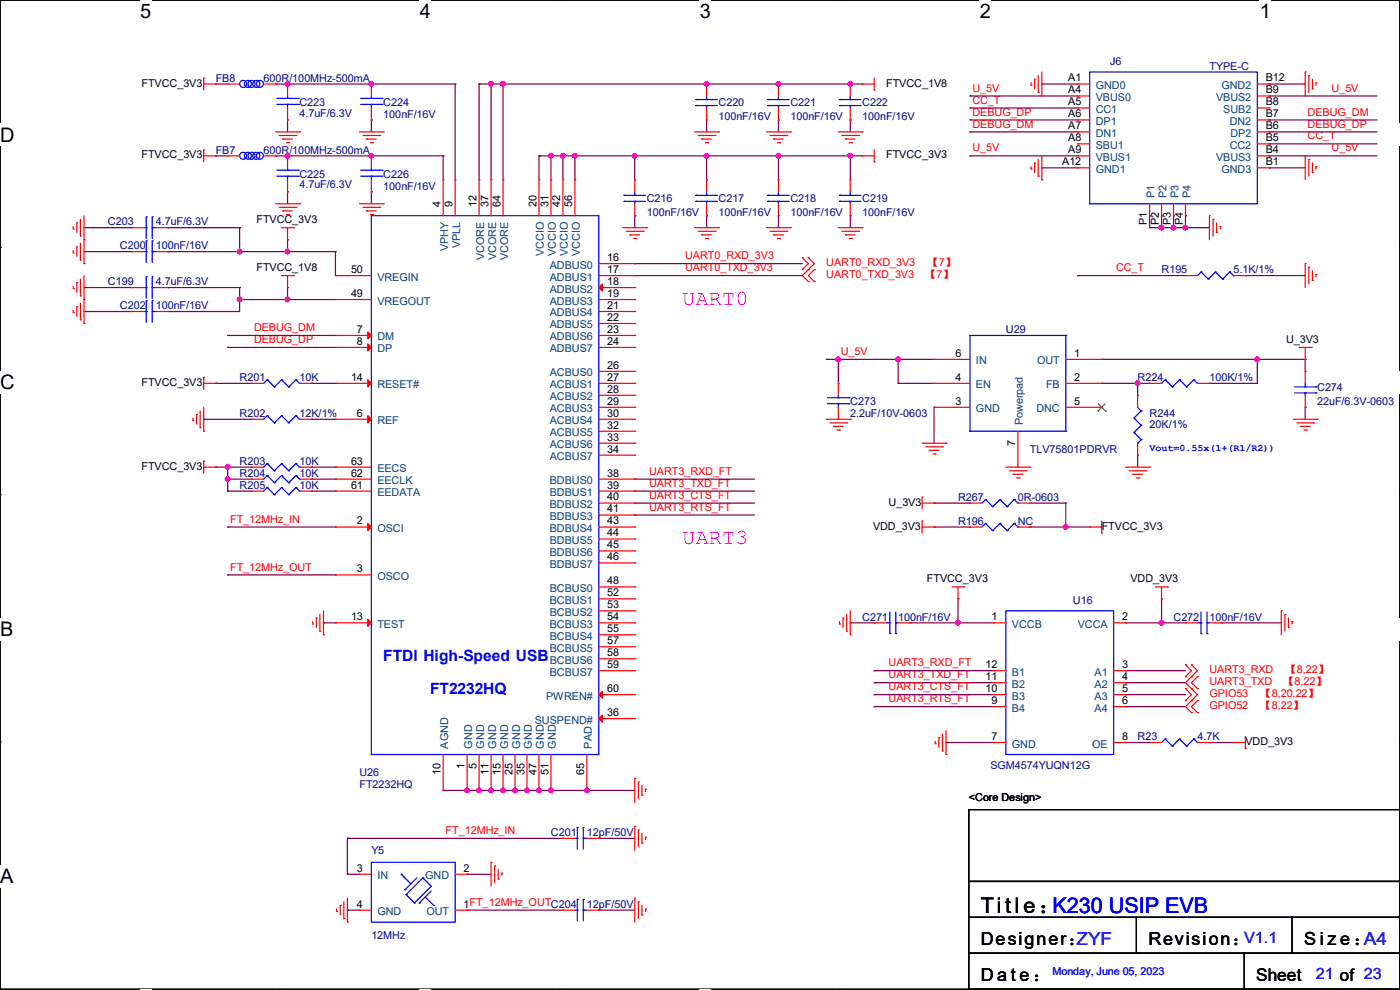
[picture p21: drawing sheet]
<svg xmlns="http://www.w3.org/2000/svg" width="297mm" height="210mm" viewBox="0 0 297 210" stroke-linecap="round" stroke-linejoin="round" font-family="sans-serif">
<defs><g id="words">
<g font-size="4.6" fill="#f0f">
<text x="144.8" y="64.6">UART0</text>
<text x="144.8" y="115.4">UART3</text>
</g>
<text font-size="4.6" x="208.1" y="193.6">Titl e ：K230 USIP EVB</text>
<g font-size="4.2">
<text x="29.7" y="3.9">5</text>
<text x="89.1" y="3.9">4</text>
<text x="148.5" y="3.9">3</text>
<text x="207.9" y="3.9">2</text>
<text x="267.3" y="3.9">1</text>
<text x="0" y="30.1">D</text>
<text x="0" y="82.5">C</text>
<text x="0" y="135">B</text>
<text x="0" y="187.4">A</text>
<text x="297" y="187.4">A</text>
</g>
<g font-size="3.8">
<text x="208.1" y="200.5">Designer：</text>
<text x="243.6" y="200.5">Revision：</text>
<text x="276.6" y="200.5">S i z e ：A4</text>
<text x="208.1" y="208.2">D a t e ：</text>
</g>
<text font-size="3.8" fill="#8000ff" x="228.4" y="200.5">ZYF</text>
<text font-size="3.7" x="266.5" y="208.1">Sheet</text>
<g font-size="3.3" fill="#00f">
<text x="81.3" y="140.3">FTDI High-Speed USB</text>
<text x="91.2" y="147.2">FT2232HQ</text>
</g>
<g font-size="3.3" fill="#8000ff">
<text x="263.9" y="200.1">V1.1</text>
<text x="279.2" y="207.7">21 of 23</text>
</g>
<g font-size="2.3" fill="#000080">
<text x="45.8" y="17.4">FB8</text>
<text x="55.9" y="17.4">600R/100MHz-500mA</text>
<text x="235.5" y="13.8">J6</text>
<text x="256.6" y="14.8">TYPE-C</text>
<text x="63.5" y="22.4">C223</text>
<text x="81.3" y="22.4">C224</text>
<text x="152.4" y="22.4">C220</text>
<text x="167.7" y="22.4">C221</text>
<text x="182.9" y="22.4">C222</text>
<text x="63.5" y="24.7">4.7uF/6.3V</text>
<text x="81.3" y="25">100nF/16V</text>
<text x="152.4" y="25.5">100nF/16V</text>
<text x="167.7" y="25.5">100nF/16V</text>
<text x="182.9" y="25.5">100nF/16V</text>
<text x="45.8" y="32.6">FB7</text>
<text x="55.9" y="32.6">600R/100MHz-500mA</text>
<text x="63.5" y="37.7">C225</text>
<text x="63.5" y="40">4.7uF/6.3V</text>
<text x="81.3" y="37.7">C226</text>
<text x="81.3" y="40.2">100nF/16V</text>
<text x="22.9" y="47.8">C203</text>
<text x="33.1" y="47.8">4.7uF/6.3V</text>
<text x="137.2" y="42.8">C216</text>
<text x="137.2" y="45.8">100nF/16V</text>
<text x="152.4" y="42.8">C217</text>
<text x="152.4" y="45.8">100nF/16V</text>
<text x="167.7" y="42.8">C218</text>
<text x="167.7" y="45.8">100nF/16V</text>
<text x="182.9" y="42.8">C219</text>
<text x="182.9" y="45.8">100nF/16V</text>
<text x="25.4" y="52.9">C200</text>
<text x="33.1" y="52.9">100nF/16V</text>
<text x="246.4" y="58">R195</text>
<text x="261.7" y="58">5.1K/1%</text>
<text x="22.9" y="60.5">C199</text>
<text x="25.4" y="65.6">C202</text>
<text x="33.1" y="60.5">4.7uF/6.3V</text>
<text x="33.1" y="65.6">100nF/16V</text>
<text x="213.4" y="70.7">U29</text>
<text x="50.8" y="80.9">R201</text>
<text x="63.5" y="80.9">10K</text>
<text x="241.3" y="80.9">R224</text>
<text x="256.6" y="80.9">100K/1%</text>
<text x="279.4" y="82.9">C274</text>
<text x="50.8" y="88.5">R202</text>
<text x="63.5" y="88.5">12K/1%</text>
<text x="180.4" y="85.9">C273</text>
<text x="180.4" y="88.5">2.2uF/10V-0603</text>
<text x="243.9" y="88.5">R244</text>
<text x="279.4" y="85.9">22uF/6.3V-0603</text>
<text x="243.9" y="90.8">20K/1%</text>
<text x="50.8" y="101.2">R204</text>
<text x="50.8" y="98.6">R203</text>
<text x="63.5" y="101.2">10K</text>
<text x="63.5" y="98.6">10K</text>
<text x="218.5" y="96.1">TLV75801PDRVR</text>
<text x="50.8" y="103.7">R205</text>
<text x="63.5" y="103.7">10K</text>
<text x="203.2" y="106.3">R267</text>
<text x="216" y="106.3">0R-0603</text>
<text x="203.2" y="111.3">R196</text>
<text x="216" y="111.3">NC</text>
<text x="182.9" y="131.7">C271</text>
<text x="190.5" y="131.7">100nF/16V</text>
<text x="227.6" y="128.1">U16</text>
<text x="249" y="131.7">C272</text>
<text x="256.6" y="131.7">100nF/16V</text>
<text x="241.3" y="157.1">R23</text>
<text x="254.1" y="157.1">4.7K</text>
<text x="76.2" y="167.2">FT2232HQ</text>
<text x="76.2" y="164.7">U26</text>
<text x="210.1" y="163.2">SGM4574YUQN12G</text>
<text x="116.9" y="177.4">C201</text>
<text x="124.5" y="177.4">12pF/50V</text>
<text x="78.8" y="181.2">Y5</text>
<text x="124.5" y="192.6">12pF/50V</text>
<text x="78.8" y="199.2">12MHz</text>
</g>
<g font-size="2.3">
<text x="226.6" y="17.3">A1</text>
<text x="268.5" y="17.3">B12</text>
<text x="30" y="18.4">FTVCC_3V3</text>
<text x="188" y="18.4">FTVCC_1V8</text>
<text x="226.6" y="19.8">A4</text>
<text x="226.6" y="22.4">A5</text>
<text x="268.5" y="19.8">B9</text>
<text x="268.5" y="22.4">B8</text>
<text x="226.6" y="24.9">A6</text>
<text x="226.6" y="27.4">A7</text>
<text x="226.6" y="30">A8</text>
<text x="268.5" y="24.9">B7</text>
<text x="268.5" y="27.4">B6</text>
<text x="268.5" y="30">B5</text>
<text x="30" y="33.6">FTVCC_3V3</text>
<text x="188" y="33.6">FTVCC_3V3</text>
<text x="225.3" y="35.1">A12</text>
<text x="226.6" y="32.5">A9</text>
<text x="268.5" y="32.5">B4</text>
<text x="268.5" y="35.1">B1</text>
<text x="54.4" y="47.3">FTVCC_3V3</text>
<text x="93.5" y="44" transform="rotate(-90 93.5 44)">4</text>
<text x="96" y="44" transform="rotate(-90 96 44)">9</text>
<text x="101.1" y="44" transform="rotate(-90 101.1 44)">12</text>
<text x="103.6" y="44" transform="rotate(-90 103.6 44)">37</text>
<text x="106.2" y="44" transform="rotate(-90 106.2 44)">64</text>
<text x="113.8" y="44" transform="rotate(-90 113.8 44)">20</text>
<text x="116.3" y="44" transform="rotate(-90 116.3 44)">31</text>
<text x="118.9" y="44" transform="rotate(-90 118.9 44)">42</text>
<text x="121.4" y="44" transform="rotate(-90 121.4 44)">56</text>
<text x="243.3" y="47.8" transform="rotate(-90 243.3 47.8)">P1</text>
<text x="245.9" y="47.8" transform="rotate(-90 245.9 47.8)">P2</text>
<text x="248.4" y="47.8" transform="rotate(-90 248.4 47.8)">P3</text>
<text x="251" y="47.8" transform="rotate(-90 251 47.8)">P4</text>
<text x="54.4" y="57.5">FTVCC_1V8</text>
<text x="74.5" y="57.9">50</text>
<text x="128.8" y="55.4">16</text>
<text x="128.8" y="57.9">17</text>
<text x="74.5" y="63">49</text>
<text x="128.8" y="60.5">18</text>
<text x="128.8" y="63">19</text>
<text x="128.8" y="65.5">21</text>
<text x="75.7" y="70.6">7</text>
<text x="128.8" y="68.1">22</text>
<text x="128.8" y="70.6">23</text>
<text x="75.7" y="73.2">8</text>
<text x="128.8" y="73.2">24</text>
<text x="202.7" y="75.7">6</text>
<text x="227.9" y="75.7">1</text>
<text x="272.8" y="72.7">U_3V3</text>
<text x="30" y="81.9">FTVCC_3V3</text>
<text x="74.5" y="80.8">14</text>
<text x="128.8" y="78.2">26</text>
<text x="128.8" y="80.8">27</text>
<text x="128.8" y="83.3">28</text>
<text x="202.7" y="80.8">4</text>
<text x="227.9" y="80.8">2</text>
<text x="75.7" y="88.4">6</text>
<text x="128.8" y="85.9">29</text>
<text x="128.8" y="88.4">30</text>
<text x="202.7" y="85.9">3</text>
<text x="227.9" y="85.9">5</text>
<text x="128.8" y="90.9">32</text>
<text x="128.8" y="93.5">33</text>
<text x="215.4" y="94.5" transform="rotate(-90 215.4 94.5)">7</text>
<text x="30" y="99.7">FTVCC_3V3</text>
<text x="74.5" y="98.6">63</text>
<text x="74.5" y="101.1">62</text>
<text x="128.8" y="96">34</text>
<text x="128.8" y="101.1">38</text>
<text x="74.5" y="103.6">61</text>
<text x="128.8" y="103.6">39</text>
<text x="128.8" y="106.2">40</text>
<text x="188.5" y="107.3">U_3V3</text>
<text x="75.7" y="111.3">2</text>
<text x="128.8" y="108.7">41</text>
<text x="128.8" y="111.3">43</text>
<text x="128.8" y="113.8">44</text>
<text x="185.2" y="112.4">VDD_3V3</text>
<text x="233.7" y="112.4">FTVCC_3V3</text>
<text x="128.8" y="116.3">45</text>
<text x="128.8" y="118.9">46</text>
<text x="75.7" y="121.4">3</text>
<text x="128.8" y="124">48</text>
<text x="196.6" y="123.5">FTVCC_3V3</text>
<text x="239.8" y="123.5">VDD_3V3</text>
<text x="74.5" y="131.6">13</text>
<text x="128.8" y="126.5">52</text>
<text x="128.8" y="129">53</text>
<text x="128.8" y="131.6">54</text>
<text x="210.4" y="131.6">1</text>
<text x="238" y="131.6">2</text>
<text x="128.8" y="134.1">55</text>
<text x="128.8" y="136.7">57</text>
<text x="128.8" y="139.2">58</text>
<text x="128.8" y="141.7">59</text>
<text x="209.1" y="141.7">12</text>
<text x="238" y="141.7">3</text>
<text x="128.8" y="146.8">60</text>
<text x="209.1" y="146.8">10</text>
<text x="209.1" y="144.3">11</text>
<text x="210.4" y="149.4">9</text>
<text x="238" y="144.3">4</text>
<text x="238" y="146.8">5</text>
<text x="238" y="149.4">6</text>
<text x="128.8" y="151.9">36</text>
<text x="210.4" y="157">7</text>
<text x="238" y="157">8</text>
<text x="264.2" y="158.1">VDD_3V3</text>
<text x="93.5" y="164.4" transform="rotate(-90 93.5 164.4)">10</text>
<text x="98.6" y="163.1" transform="rotate(-90 98.6 163.1)">1</text>
<text x="101.1" y="163.1" transform="rotate(-90 101.1 163.1)">5</text>
<text x="103.6" y="164.4" transform="rotate(-90 103.6 164.4)">11</text>
<text x="106.2" y="164.4" transform="rotate(-90 106.2 164.4)">15</text>
<text x="108.7" y="164.4" transform="rotate(-90 108.7 164.4)">25</text>
<text x="111.3" y="164.4" transform="rotate(-90 111.3 164.4)">35</text>
<text x="113.8" y="164.4" transform="rotate(-90 113.8 164.4)">47</text>
<text x="116.3" y="164.4" transform="rotate(-90 116.3 164.4)">51</text>
<text x="124" y="164.4" transform="rotate(-90 124 164.4)">65</text>
<text x="205.5" y="170">&lt;Core Design&gt;</text>
<text x="75.7" y="184.9">3</text>
<text x="98.3" y="184.9">2</text>
<text x="75.7" y="192.5">4</text>
<text x="98.3" y="192.5">1FT_12MHz_OUTC204</text>
</g>
<g font-size="2.3" fill="#f00">
<text x="206.3" y="22">CC_T</text>
<text x="206.3" y="19.4">U_5V</text>
<text x="282.5" y="19.4">U_5V</text>
<text x="206.3" y="24.5">DEBUG_DP</text>
<text x="206.3" y="27.1">DEBUG_DM</text>
<text x="277.4" y="27.1">DEBUG_DP</text>
<text x="277.4" y="24.5">DEBUG_DM</text>
<text x="277.4" y="29.6">CC_T</text>
<text x="206.3" y="32.1">U_5V</text>
<text x="282.5" y="32.1">U_5V</text>
<text x="145.3" y="57.5">UART0_TXD_3V3</text>
<text x="145.3" y="55">UART0_RXD_3V3</text>
<text x="175.3" y="59">UART0_TXD_3V3</text>
<text x="175.3" y="56.5">UART0_RXD_3V3</text>
<text x="196.4" y="59">【7】</text>
<text x="196.9" y="56.5">【7】</text>
<text x="236.8" y="57.5">CC_T</text>
<text x="53.9" y="70.2">DEBUG_DM</text>
<text x="53.9" y="72.8">DEBUG_DP</text>
<text x="178.4" y="75.3">U_5V</text>
<text x="137.7" y="100.7">UART3_RXD_FT</text>
<text x="137.7" y="103.3">UART3_TXD_FT</text>
<text x="137.7" y="105.8">UART3_CTS_FT</text>
<text x="48.8" y="110.9">FT_12MHz_IN</text>
<text x="137.7" y="108.3">UART3_RTS_FT</text>
<text x="48.8" y="121">FT_12MHz_OUT</text>
<text x="188.5" y="143.9">UART3_TXD_FT</text>
<text x="188.5" y="141.4">UART3_RXD_FT</text>
<text x="256.6" y="142.8">UART3_RXD</text>
<text x="272.8" y="142.8">【8,22】</text>
<text x="188.5" y="149">UART3_RTS_FT</text>
<text x="188.5" y="146.4">UART3_CTS_FT</text>
<text x="256.6" y="145.4">UART3_TXD</text>
<text x="256.6" y="147.9">GPIO53</text>
<text x="267.5" y="147.9">【8,20,22】</text>
<text x="272.3" y="145.4">【8,22】</text>
<text x="256.6" y="150.5">GPIO52</text>
<text x="267.5" y="150.5">【8,22】</text>
<text x="94.5" y="176.9">FT_12MHz_IN</text>
</g>
<g font-size="2.3" fill="#004080">
<text x="232.5" y="18.9">GND0</text>
<text x="232.5" y="21.4">VBUS0</text>
<text x="232.5" y="24">CC1</text>
<text x="258" y="21.4">VBUS2</text>
<text x="259.1" y="18.9">GND2</text>
<text x="259.5" y="24">SUB2</text>
<text x="232.5" y="26.5">DP1</text>
<text x="232.5" y="29">DN1</text>
<text x="260.9" y="26.5">DN2</text>
<text x="261" y="29">DP2</text>
<text x="232.5" y="31.6">SBU1</text>
<text x="232.5" y="34.1">VBUS1</text>
<text x="258" y="34.1">VBUS3</text>
<text x="260.9" y="31.6">CC2</text>
<text x="232.5" y="36.7">GND1</text>
<text x="244.9" y="42" transform="rotate(-90 244.9 42)">P1</text>
<text x="247.5" y="42" transform="rotate(-90 247.5 42)">P2</text>
<text x="250" y="42" transform="rotate(-90 250 42)">P3</text>
<text x="252.6" y="42" transform="rotate(-90 252.6 42)">P4</text>
<text x="259.1" y="36.7">GND3</text>
<text x="95.1" y="53.3" transform="rotate(-90 95.1 53.3)">VPHY</text>
<text x="97.6" y="52.6" transform="rotate(-90 97.6 52.6)">VPLL</text>
<text x="80.1" y="59.5">VREGIN</text>
<text x="102.7" y="55.2" transform="rotate(-90 102.7 55.2)">VCORE</text>
<text x="105.2" y="55.2" transform="rotate(-90 105.2 55.2)">VCORE</text>
<text x="107.8" y="55.2" transform="rotate(-90 107.8 55.2)">VCORE</text>
<text x="115.4" y="54.3" transform="rotate(-90 115.4 54.3)">VCCIO</text>
<text x="116.6" y="57">ADBUS0</text>
<text x="116.6" y="59.5">ADBUS1</text>
<text x="117.9" y="54.3" transform="rotate(-90 117.9 54.3)">VCCIO</text>
<text x="120.5" y="54.3" transform="rotate(-90 120.5 54.3)">VCCIO</text>
<text x="123" y="54.3" transform="rotate(-90 123 54.3)">VCCIO</text>
<text x="80.1" y="64.6">VREGOUT</text>
<text x="116.6" y="62.1">ADBUS2</text>
<text x="116.6" y="64.6">ADBUS3</text>
<text x="116.6" y="67.1">ADBUS4</text>
<text x="116.6" y="69.7">ADBUS5</text>
<text x="80.1" y="72.2">DM</text>
<text x="80.1" y="74.8">DP</text>
<text x="116.6" y="72.2">ADBUS6</text>
<text x="116.6" y="74.8">ADBUS7</text>
<text x="207.1" y="77.3">IN</text>
<text x="220" y="77.3">OUT</text>
<text x="80.1" y="82.4">RESET#</text>
<text x="116.6" y="79.8">ACBUS0</text>
<text x="116.6" y="82.4">ACBUS1</text>
<text x="207.1" y="82.4">EN</text>
<text x="221.9" y="82.4">FB</text>
<text x="116.6" y="84.9">ACBUS2</text>
<text x="116.6" y="87.5">ACBUS3</text>
<text x="207.1" y="87.5">GND</text>
<text x="219.9" y="87.5">DNC</text>
<text x="80.1" y="90">REF</text>
<text x="116.6" y="90">ACBUS4</text>
<text x="116.6" y="92.5">ACBUS5</text>
<text x="116.6" y="95.1">ACBUS6</text>
<text x="217" y="90.2" transform="rotate(-90 217 90.2)">Powerpad</text>
<text x="80.1" y="100.2">EECS</text>
<text x="116.6" y="97.6">ACBUS7</text>
<text x="80.1" y="102.7">EECLK</text>
<text x="80.1" y="105.2">EEDATA</text>
<text x="116.6" y="102.7">BDBUS0</text>
<text x="116.6" y="105.2">BDBUS1</text>
<text x="116.6" y="107.8">BDBUS2</text>
<text x="80.1" y="112.9">OSCI</text>
<text x="116.6" y="110.3">BDBUS3</text>
<text x="116.6" y="112.9">BDBUS4</text>
<text x="116.6" y="115.4">BDBUS5</text>
<text x="116.6" y="117.9">BDBUS6</text>
<text x="80.1" y="123">OSCO</text>
<text x="116.6" y="120.5">BDBUS7</text>
<text x="116.6" y="125.6">BCBUS0</text>
<text x="116.6" y="128.1">BCBUS1</text>
<text x="116.6" y="130.6">BCBUS2</text>
<text x="80.1" y="133.2">TEST</text>
<text x="116.6" y="133.2">BCBUS3</text>
<text x="116.6" y="135.7">BCBUS4</text>
<text x="214.7" y="133.2">VCCB</text>
<text x="228.6" y="133.2">VCCA</text>
<text x="116.6" y="138.3">BCBUS5</text>
<text x="116.6" y="140.8">BCBUS6</text>
<text x="116.6" y="143.3">BCBUS7</text>
<text x="214.7" y="143.3">B1</text>
<text x="232.2" y="143.3">A1</text>
<text x="115.9" y="148.4">PWREN#</text>
<text x="214.7" y="148.4">B3</text>
<text x="214.7" y="145.9">B2</text>
<text x="232.2" y="145.9">A2</text>
<text x="232.2" y="148.4">A3</text>
<text x="113.5" y="153.5">SUSPEND#</text>
<text x="214.7" y="151">B4</text>
<text x="232.2" y="151">A4</text>
<text x="95.1" y="158.8" transform="rotate(-90 95.1 158.8)">AGND</text>
<text x="100.2" y="158.8" transform="rotate(-90 100.2 158.8)">GND</text>
<text x="102.7" y="158.8" transform="rotate(-90 102.7 158.8)">GND</text>
<text x="105.2" y="158.8" transform="rotate(-90 105.2 158.8)">GND</text>
<text x="107.8" y="158.8" transform="rotate(-90 107.8 158.8)">GND</text>
<text x="110.3" y="158.8" transform="rotate(-90 110.3 158.8)">GND</text>
<text x="112.9" y="158.8" transform="rotate(-90 112.9 158.8)">GND</text>
<text x="115.4" y="158.8" transform="rotate(-90 115.4 158.8)">GND</text>
<text x="117.9" y="158.8" transform="rotate(-90 117.9 158.8)">GND</text>
<text x="125.6" y="158.8" transform="rotate(-90 125.6 158.8)">PAD</text>
<text x="214.7" y="158.6">GND</text>
<text x="231.7" y="158.6">OE</text>
<text x="80.1" y="186.5">IN</text>
<text x="90.2" y="186.5">GND</text>
<text x="80.1" y="194.1">GND</text>
<text x="90.5" y="194.1">OUT</text>
</g>
<text font-size="2.3" fill="#8000ff" x="223.3" y="206.8">Monday, June 05, 2023</text>
<text font-size="2.1" fill="#00f" x="243.9" y="95.8">Vout=0.55x(1+(R1/R2))</text>
</g></defs>
<path d="M0 0h297v209.8h-297z" fill="none" stroke="#000" stroke-width=".25"/>
<g fill="#fff">
<path d="M29.7 0h2.4v4.8h-2.4z"/>
<path d="M29.7 209.8h2.4v.2h-2.4z"/>
</g>
<path d="M59.4 0h.1M59.4 209.8h.1" fill="none" stroke="#000" stroke-width=".25"/>
<g fill="#fff">
<path d="M89.1 0h2.3v4.8h-2.3z"/>
<path d="M89.1 209.8h2.3v.2h-2.3z"/>
</g>
<path d="M118.8 0h.1M118.8 209.8h.1" fill="none" stroke="#000" stroke-width=".25"/>
<g fill="#fff">
<path d="M148.5 0h2.3v4.8h-2.3z"/>
<path d="M148.5 209.8h2.3v.2h-2.3z"/>
</g>
<path d="M178.2 0h.1M178.2 209.8h.1" fill="none" stroke="#000" stroke-width=".25"/>
<g fill="#fff">
<path d="M207.9 0h2.3v4.8h-2.3z"/>
<path d="M207.9 209.8h2.3v.2h-2.3z"/>
</g>
<path d="M237.6 0h.1M237.6 209.8h.1" fill="none" stroke="#000" stroke-width=".25"/>
<g fill="#fff">
<path d="M267.3 0h2.3v4.8h-2.3z"/>
<path d="M267.3 209.8h2.3v.2h-2.3z"/>
<path d="M0 26.2h3.1v4.8h-3.1z"/>
<path d="M297 26.2v4.8z"/>
<path d="M0 78.7h3.1v4.7h-3.1z"/>
<path d="M297 78.7v4.7z"/>
</g>
<path d="M0 52.5h.1M297 52.5h.1" fill="none" stroke="#000" stroke-width=".25"/>
<g fill="#fff">
<path d="M0 131.1h2.9v4.8h-2.9z"/>
<path d="M297 131.1v4.8z"/>
</g>
<path d="M0 104.9h.1M297 104.9h.1" fill="none" stroke="#000" stroke-width=".25"/>
<g fill="#fff">
<path d="M0 183.6h2.9v4.7h-2.9z"/>
<path d="M296.9 183.6h.1v4.7h-.1z"/>
</g>
<path d="M0 157.4h.1M297 157.4h.1M205.5 171.7h91.5v15.3h-91.5zM205.5 187h91.5v7.6h-91.5zM205.5 194.6h91.5v7.6h-91.5zM241.1 194.6v7.6M274.1 194.6v7.6M205.5 202.2h91.5v7.6h-91.5zM241.1 202.2h.1M263.9 209.8h.1M263.9 202.2v7.6M274.1 202.2h.1" fill="none" stroke="#000" stroke-width=".25"/>
<g fill="none" stroke="#800040" stroke-width=".25">
<path d="M45.8 17.8h.1M45.8 17.8h2.5M58.5 17.8h.1M58.5 17.8h38.1M61 17.8h.1M78.8 17.8h.1M96.6 17.8h.1M96.6 17.8v20.3M101.6 17.8h.1M101.6 17.8h81.3M101.6 17.8v20.3M104.2 17.8h.1"/>
<path d="M104.2 17.8v20.3M106.7 17.8h.1M106.7 17.8v20.3M149.9 17.8h.1M165.1 17.8h.1M180.4 17.8h.1M221 17.8h.1M221 17.8h7.6M269.3 17.8h.1M269.3 17.8h7.6M45.8 33.1h.1M45.8 33.1h2.5"/>
<path d="M58.5 33.1h.1M58.5 33.1h35.5M61 33.1h.1M61 25.4h.1M61 25.4v2.6M78.8 33.1h.1M78.8 25.4h.1M78.8 25.4v2.6M94 33.1h.1M94 33.1v5M114.3 33.1h.1M114.3 33.1v5"/>
<path d="M114.3 33.1h68.6M116.9 33.1h.1M116.9 33.1v5M119.4 33.1h.1M119.4 33.1v5M122 33.1h.1M122 33.1v5M134.7 33.1h.1M134.7 33.1v5M149.9 33.1h.1M149.9 25.4h.1M149.9 25.4v2.6"/>
<path d="M149.9 33.1v5M165.1 33.1h.1M165.1 25.4h.1M165.1 25.4v2.6M165.1 33.1v5M180.4 33.1h.1M180.4 25.4h.1M180.4 25.4v2.6M180.4 33.1v5M205.8 25.4h.1M205.8 28h.1M205.8 22.9h.1"/>
<path d="M205.8 20.4h.1M205.8 33.1h.1M205.8 33.1h22.8M205.8 25.4h22.8M205.8 28h22.8M205.8 22.9h22.8M205.8 20.4h22.8M221 35.6h.1M221 35.6h7.6M269.3 28h.1M269.3 25.4h.1M269.3 30.5h.1"/>
<path d="M269.3 35.6h.1M269.3 20.4h.1M269.3 33.1h.1M269.3 33.1h22.8M269.3 25.4h22.8M269.3 28h22.8M269.3 30.5h22.8M269.3 35.6h7.6M269.3 20.4h22.8M17.8 53.4h.1M17.8 48.3h.1M17.8 53.4h10.2"/>
<path d="M17.8 48.3h10.2M35.6 53.4h.1M35.6 48.3h.1M35.6 53.4h35.6M35.6 48.3h15.2M50.8 48.3h.1M50.8 53.4h.1M50.8 48.3v5.1M61 40.7h.1M61 50.8h.1M61 53.4h.1M61 40.7v2.5"/>
<path d="M61 50.8v2.6M71.2 53.4h.1M71.2 53.4v5.1M78.8 40.7h.1M78.8 40.7v2.5M134.7 45.8h.1M134.7 58.5h.1M134.7 55.9h.1M134.7 45.8v2.5M134.7 58.5h35.5M134.7 55.9h35.5M149.9 45.8h.1"/>
<path d="M149.9 45.8v2.5M165.1 45.8h.1M165.1 45.8v2.5M180.4 45.8h.1M180.4 45.8v2.5M228.6 58.5h.1M228.6 58.5h22.9M243.9 45.8h.1M243.9 48.3h.1M243.9 48.3h12.7M243.9 45.8v2.5M246.4 45.8h.1"/>
<path d="M246.4 48.3h.1M246.4 45.8v2.5M249 45.8h.1M249 48.3h.1M249 45.8v2.5M251.5 48.3h.1M251.5 45.8h.1M251.5 45.8v2.5M264.2 58.5h.1M264.2 58.5h12.7M17.8 66.1h.1M17.8 61h.1"/>
<path d="M17.8 66.1h10.2M17.8 61h10.2M35.6 61h.1M35.6 66.1h.1M35.6 61h15.2M48.3 73.7h.1M48.3 71.2h.1M48.3 73.7h22.9M48.3 71.2h22.9M50.8 61h.1M50.8 63.5h.1M50.8 61v5.1h-15.2"/>
<path d="M50.8 63.5h20.4M61 61h.1M61 63.5h.1M61 61v2.5M175.3 76.2h.1M175.3 76.2h22.9M177.8 76.2h.1M177.8 76.2v5.1M190.5 76.2h.1M190.5 76.2v5.1M233.7 76.2h.1M233.7 76.2h43.2"/>
<path d="M266.7 76.2h.1M266.7 76.2v5.1h-10.1M276.9 76.2h.1M276.9 76.2v2.6M43.2 88.9h.1M43.2 88.9h10.2M45.8 81.3h.1M45.8 99.1h.1M45.8 81.3h7.6M45.8 99.1h7.6M48.3 99.1h.1M48.3 99.1v5.1"/>
<path d="M66.1 81.3h.1M66.1 88.9h.1M66.1 99.1h.1M66.1 81.3h5.1M66.1 88.9h5.1M66.1 99.1h5.1M190.5 81.3h.1M190.5 81.3h7.7M198.2 86.4h.1M198.2 86.4v7.6M233.7 81.3h.1M233.7 81.3h10.2"/>
<path d="M241.3 96.6h.1M241.3 81.3h.1M241.3 81.3v2.6M241.3 96.6v2.5M256.6 81.3h.1M276.9 86.4h.1M276.9 86.4v2.5M48.3 101.6h.1M48.3 104.2h.1M48.3 111.8h.1M48.3 101.6h5.1M48.3 104.2h5.1"/>
<path d="M48.3 111.8h22.9M66.1 101.6h.1M66.1 104.2h.1M66.1 101.6h5.1M66.1 104.2h5.1M134.7 104.2h.1M134.7 101.6h.1M134.7 109.3h.1M134.7 106.7h.1M134.7 101.6h25.4M134.7 104.2h25.4M134.7 109.3h25.4"/>
<path d="M134.7 106.7h25.4M198.2 106.7h.1M198.2 111.8h.1M198.2 111.8h7.6M198.2 106.7h7.6M218.5 111.8h.1M218.5 111.8h12.7M218.5 106.7h7.6M226.1 106.7h.1M226.1 111.8h.1M226.1 106.7v5.1M48.3 122h.1"/>
<path d="M48.3 122h22.9M68.6 132.1h.1M68.6 132.1h2.6M180.4 132.1h.1M180.4 132.1h5.1M193.1 132.1h.1M193.1 132.1h17.8M203.2 127h.1M203.2 132.1h.1M203.2 127v5.1M238.8 132.1h.1M238.8 132.1h12.7"/>
<path d="M246.4 127h.1M246.4 132.1h.1M246.4 127v5.1M259.1 132.1h.1M259.1 132.1h12.7M185.5 144.8h.1M185.5 142.3h.1M185.5 149.9h.1M185.5 147.4h.1M185.5 147.4h25.4M185.5 149.9h25.4M185.5 142.3h25.4"/>
<path d="M185.5 144.8h25.4M200.7 157.5h.1M200.7 157.5h10.2M238.8 147.4h.1M238.8 149.9h.1M238.8 142.3h.1M238.8 144.8h.1M238.8 157.5h.1M238.8 157.5h5.1M238.8 147.4h12.7M238.8 149.9h12.7M238.8 142.3h12.7"/>
<path d="M238.8 144.8h12.7M256.6 157.5h.1M256.6 157.5h5.1M73.7 177.8h.1M73.7 177.8h45.7M73.7 177.8v7.7M94 167.7h.1M94 167.7h40.7M99.1 167.7h.1M101.6 167.7h.1M104.2 167.7h.1M106.7 167.7h.1"/>
<path d="M109.3 167.7h.1M111.8 167.7h.1M114.3 167.7h.1M116.9 167.7h.1M124.5 167.7h.1M127 177.8h.1M127 177.8h7.7M73.7 193.1h.1M73.7 185.5h.1M73.7 185.5h2.5M73.7 193.1h2.5M99.1 185.5h.1"/>
<path d="M99.1 193.1h.1M99.1 185.5h5.1M99.1 193.1h20.3M127 193.1h.1M127 193.1h7.7"/>
</g>
<g fill="#f0f" stroke="#f0f" stroke-width=".25">
<circle cx="165.1" cy="33" r=".49"/>
<circle cx="149.9" cy="33" r=".49"/>
<circle cx="134.6" cy="33" r=".49"/>
<circle cx="121.9" cy="33" r=".49"/>
<circle cx="119.4" cy="33" r=".49"/>
<circle cx="116.9" cy="33" r=".49"/>
<circle cx="180.4" cy="33" r=".49"/>
<circle cx="180.4" cy="17.8" r=".49"/>
<circle cx="165.1" cy="17.8" r=".49"/>
<circle cx="149.9" cy="17.8" r=".49"/>
<circle cx="106.7" cy="17.8" r=".49"/>
<circle cx="104.2" cy="17.8" r=".49"/>
<circle cx="78.8" cy="33" r=".49"/>
<circle cx="61" cy="33" r=".49"/>
<circle cx="78.8" cy="17.8" r=".49"/>
<circle cx="61" cy="17.8" r=".49"/>
<circle cx="50.8" cy="53.4" r=".49"/>
<circle cx="61" cy="63.5" r=".49"/>
<circle cx="50.8" cy="63.5" r=".49"/>
<circle cx="61" cy="53.4" r=".49"/>
<circle cx="48.3" cy="101.6" r=".49"/>
<circle cx="48.3" cy="99.1" r=".49"/>
<circle cx="99.1" cy="167.7" r=".49"/>
<circle cx="101.6" cy="167.7" r=".49"/>
<circle cx="106.7" cy="167.7" r=".49"/>
<circle cx="104.2" cy="167.7" r=".49"/>
<circle cx="111.8" cy="167.7" r=".49"/>
<circle cx="109.2" cy="167.7" r=".49"/>
<circle cx="116.9" cy="167.7" r=".49"/>
<circle cx="114.3" cy="167.7" r=".49"/>
<circle cx="124.5" cy="167.7" r=".49"/>
<circle cx="251.5" cy="48.3" r=".49"/>
<circle cx="248.9" cy="48.3" r=".49"/>
<circle cx="246.4" cy="48.3" r=".49"/>
<circle cx="203.2" cy="132.1" r=".49"/>
<circle cx="246.4" cy="132.1" r=".49"/>
<circle cx="266.7" cy="76.2" r=".49"/>
<circle cx="241.3" cy="81.3" r=".49"/>
<circle cx="190.5" cy="76.2" r=".49"/>
<circle cx="177.8" cy="76.2" r=".49"/>
<circle cx="226.1" cy="111.8" r=".49"/>
</g>
<g fill="none" stroke="#f00" stroke-width=".25">
<path d="M43.2 16.6h.1M43.2 17.8h2.6M43.2 16.6v2.5M45.8 17.8h.1M48.3 17.8h.1M48.3 17.8h2.5M55.9 17.8h2.6M58.5 17.8h.1M61 17.8h.1M61 17.8v2.6M78.8 17.8h.1M78.8 17.8v2.6"/>
<path d="M149.9 17.8h.1M149.9 17.8v2.6M165.1 17.8h.1M165.1 17.8v2.6M180.4 17.8h.1M180.4 17.8v2.6M182.9 17.8h.1M182.9 17.8h2.6M185.5 19.1h.1M185.5 16.6v2.5M218.7 18.1h.1M218.7 17.6v.5"/>
<path d="M219.5 16.8h.1M219.5 16.8v2M220.3 19.6h.1M220.3 16v3.6M221 15.3v5.1M228.6 17.8h.1M228.6 17.8h2.6M266.7 17.8h2.6M269.3 17.8h.1M276.9 15.3h.1M276.9 15.3v5.1M277.7 16h.1"/>
<path d="M277.7 16v3.6M278.4 18.8h.1M278.4 16.8v2M279.2 17.6h.1M279.2 17.6v.5M43.2 31.8h.1M43.2 33.1h2.6M43.2 31.8v2.5M45.8 33.1h.1M48.3 33.1h.1M48.3 33.1h2.5M55.9 33.1h2.6"/>
<path d="M58.5 33.1h.1M58.5 28h5M59.2 28.7h3.6M60 29.5h.1M60 29.5h2M60.7 30.3h.6M61 25.4h.1M61 33.1h.1M61 22.9v2.5M61 33.1v2.5M61 38.1v2.6M61.3 30.3h.1"/>
<path d="M62.8 28.7h.1M63.5 28h.1M76.2 28h5.1M77 28.7h3.6M77.8 29.5h.1M77.8 29.5h2M78.5 30.3h.5M78.8 25.4h.1M78.8 33.1h.1M78.8 22.9v2.5M78.8 33.1v2.5M78.8 38.1v2.6"/>
<path d="M79 30.3h.1M80.6 28.7h.1M81.3 28h.1M94 38.1h.1M94 38.1v7.7M96.6 38.1h.1M96.6 38.1v7.7M101.6 38.1h.1M101.6 38.1v7.7M104.2 38.1h.1M104.2 38.1v7.7M106.7 38.1h.1"/>
<path d="M106.7 38.1v7.7M114.3 38.1h.1M114.3 38.1v7.7M116.9 38.1h.1M116.9 38.1v7.7M119.4 38.1h.1M119.4 38.1v7.7M122 38.1h.1M122 38.1v7.7M134.7 38.1h.1M134.7 38.1v2.6M147.4 28h5"/>
<path d="M148.1 28.7h3.6M148.9 29.5h.1M148.9 29.5h2M149.6 30.3h.6M149.9 38.1h.1M149.9 25.4h.1M149.9 22.9v2.5M149.9 38.1v2.6M150.2 30.3h.1M151.7 28.7h.1M152.4 28h.1M162.6 28h5.1"/>
<path d="M163.4 28.7h3.5M164.1 29.5h.1M164.1 29.5h2.1M164.9 30.3h.5M165.1 38.1h.1M165.1 25.4h.1M165.1 22.9v2.5M165.1 38.1v2.6M165.4 30.3h.1M166.9 28.7h.1M167.7 28h.1M177.8 28h5.1"/>
<path d="M178.6 28.7h3.6M179.4 29.5h.1M179.4 29.5h2M180.1 30.3h.5M180.4 38.1h.1M180.4 25.4h.1M180.4 22.9v2.5M180.4 38.1v2.6M180.6 30.3h.1M182.2 28.7h.1M182.9 33.1h.1M182.9 28h.1"/>
<path d="M182.9 33.1h2.6M185.5 34.3h.1M185.5 31.8v2.5M218.7 35.9h.1M218.7 35.3v.6M219.5 34.6h.1M219.5 34.6v2M220.3 37.4h.1M220.3 33.8v3.6M221 20.4h.1M221 38.1h.1M221 33.1v5"/>
<path d="M228.6 20.4h.1M228.6 22.9h.1M228.6 25.4h.1M228.6 28h.1M228.6 30.5h.1M228.6 33.1h.1M228.6 35.6h.1M228.6 33.1h2.6M228.6 28h2.6M228.6 20.4h2.6M228.6 22.9h2.6M228.6 25.4h2.6"/>
<path d="M228.6 30.5h2.6M228.6 35.6h2.6M266.7 33.1h2.6M266.7 28h2.6M266.7 20.4h2.6M266.7 22.9h2.6M266.7 25.4h2.6M266.7 30.5h2.6M266.7 35.6h2.6M269.3 20.4h.1M269.3 22.9h.1M269.3 25.4h.1"/>
<path d="M269.3 28h.1M269.3 30.5h.1M269.3 33.1h.1M269.3 35.6h.1M276.9 33.1h.1M276.9 33.1v5M277.7 33.8h.1M277.7 33.8v3.6M278.4 36.6h.1M278.4 34.6v2M279.2 35.3h.1M279.2 35.3v.6"/>
<path d="M15.5 53.6h.1M15.5 48.6h.1M15.5 48v.6M15.5 53.1v.5M16.3 52.4h.1M16.3 47.3h.1M16.3 60h.1M16.3 47.3v2M16.3 52.4v2M16.3 60v2M17.1 55.2h.1M17.1 50.1h.1"/>
<path d="M17.1 46.5v3.6M17.1 51.6v3.6M17.1 59.2v3.6M17.8 55.9h.1M17.8 50.8h.1M17.8 45.8v10.1M17.8 58.5v10.1M28 53.4h.1M28 48.3h.1M28 48.3h2.5M28 53.4h2.5M33.1 48.3h2.5"/>
<path d="M33.1 53.4h2.5M35.6 53.4h.1M35.6 48.3h.1M58.5 43.2h5M59.2 44h3.6M59.7 48.3h2.6M59.7 58.5h2.6M60 44.7h.1M60 44.7h2M60.7 45.5h.6M61 50.8h.1M61 40.7h.1"/>
<path d="M61 48.3v2.5M61 58.5v2.5M61.3 45.5h.1M62.3 48.3h.1M62.3 58.5h.1M62.8 44h.1M63.5 43.2h.1M71.2 58.5h.1M71.2 58.5h7.6M76.2 43.2h5.1M77 44h3.6M77.8 44.7h.1"/>
<path d="M77.8 44.7h2M78.5 45.5h.5M78.8 40.7h.1M79 45.5h.1M80.6 44h.1M81.3 43.2h.1M127 58.5h7.7M127 55.9h7.7M132.1 48.3h5.1M132.9 49.1h3.5M133.6 49.8h.1M133.6 49.8h2.1"/>
<path d="M134.4 50.6h.5M134.7 45.8h.1M134.7 55.9h.1M134.7 58.5h.1M134.7 43.2v2.6M134.9 50.6h.1M136.4 49.1h.1M137.2 48.3h.1M147.4 48.3h5M148.1 49.1h3.6M148.9 49.8h.1M148.9 49.8h2"/>
<path d="M149.6 50.6h.6M149.9 45.8h.1M149.9 43.2v2.6M150.2 50.6h.1M151.7 49.1h.1M152.4 48.3h.1M162.6 48.3h5.1M163.4 49.1h3.5M164.1 49.8h.1M164.1 49.8h2.1M164.9 50.6h.5M165.1 45.8h.1"/>
<path d="M165.1 43.2v2.6M165.4 50.6h.1M166.9 49.1h.1M167.7 48.3h.1M170.2 57.2h.1M170.2 54.7h.1M170.2 54.7l1.3 1.2-1.3 1.3M171.5 57.2h.1M171.5 59.7h.1M171.5 54.7h.1M171.5 54.7l1.3 1.2-2.6 2.6 1.3 1.2M172.8 59.7h.1"/>
<path d="M172.8 57.2h.1M172.8 57.2l-1.3 1.3 1.3 1.2M177.8 48.3h5.1M178.6 49.1h3.6M179.4 49.8h.1M179.4 49.8h2M180.1 50.6h.5M180.4 45.8h.1M180.4 43.2v2.6M180.6 50.6h.1M182.2 49.1h.1M182.9 48.3h.1"/>
<path d="M243.9 45.8h.1M243.9 43.2v2.6M246.4 45.8h.1M246.4 43.2v2.6M249 45.8h.1M249 43.2v2.6M251.5 45.8h.1M251.5 58.5h.1M251.5 58.5h2.5M251.5 43.2v2.6M256.6 45.8h.1M256.6 45.8v5"/>
<path d="M257.3 46.5h.1M257.3 46.5v3.6M258.1 49.3h.1M258.1 47.3v2M258.9 48h.1M258.9 48v.6M261.7 58.5h2.5M264.2 58.5h.1M276.9 55.9h.1M276.9 55.9v5.1M277.7 56.7h.1M277.7 56.7v3.5"/>
<path d="M278.4 59.5h.1M278.4 57.4v2.1M279.2 58.2h.1M279.2 58.2v.5M15.5 66.3h.1M15.5 61.3h.1M15.5 60.7v.6M15.5 65.8v.5M16.3 65.1h.1M16.3 65.1v2M17.1 67.9h.1M17.1 62.8h.1"/>
<path d="M17.1 64.3v3.6M17.8 68.6h.1M17.8 63.5h.1M28 66.1h.1M28 61h.1M28 66.1h2.5M28 61h2.5M33.1 66.1h2.5M33.1 61h2.5M35.6 66.1h.1M35.6 61h.1M61 61h.1"/>
<path d="M71.2 63.5h.1M71.2 71.2h.1M71.2 73.7h.1M71.2 73.7h7.6M71.2 63.5h7.6M71.2 71.2h7.6M127 73.7h7.7M127 66.1h7.7M127 61h7.7M127 63.5h7.7M127 71.2h7.7M127 68.6h7.7"/>
<path d="M127 78.8h7.7M134.7 61h.1M134.7 63.5h.1M134.7 66.1h.1M134.7 68.6h.1M134.7 71.2h.1M134.7 73.7h.1M134.7 78.8h.1M198.2 76.2h.1M198.2 76.2h7.6M226.1 76.2h7.6M233.7 76.2h.1"/>
<path d="M275.6 73.7h2.6M276.9 76.2h.1M276.9 78.8h.1M276.9 73.7v2.5M276.9 78.8v2.5M278.2 73.7h.1M40.9 89.2h.1M40.9 88.7v.5M41.7 87.9h.1M41.7 87.9v2.1M42.5 90.7h.1M42.5 87.2v3.5"/>
<path d="M43.2 80.1h.1M43.2 91.5h.1M43.2 97.8h.1M43.2 80.1v2.5M43.2 86.4v5.1M43.2 97.8v2.6M43.2 81.3h2.6M43.2 99.1h2.6M45.8 81.3h.1M45.8 99.1h.1M53.4 99.1h.1M53.4 81.3h.1"/>
<path d="M53.4 88.9h.1M53.4 81.3h2.5M53.4 99.1h2.5M53.4 88.9h2.5M63.5 81.3h2.6M63.5 99.1h2.6M63.5 88.9h2.6M66.1 99.1h.1M66.1 81.3h.1M66.1 88.9h.1M71.2 88.9h.1M71.2 81.3h.1"/>
<path d="M71.2 99.1h.1M71.2 81.3h7.6M71.2 99.1h7.6M71.2 88.9h7.6M127 81.3h7.7M127 88.9h7.7M127 94h7.7M127 86.4h7.7M127 83.9h7.7M127 91.5h7.7M127 96.6h7.7M134.7 81.3h.1"/>
<path d="M134.7 83.9h.1M134.7 86.4h.1M134.7 88.9h.1M134.7 91.5h.1M134.7 94h.1M134.7 96.6h.1M175.3 88.9h5.1M176.1 89.7h3.5M176.8 90.5h.1M176.8 90.5h2.1M177.6 91.2h.5M177.8 81.3h.1"/>
<path d="M177.8 88.9h.1M177.8 81.3v2.6M177.8 86.4v2.5M178.1 91.2h.1M179.6 89.7h.1M180.4 88.9h.1M195.6 94h5.1M196.4 94.8h3.5M197.1 95.5h.1M197.1 95.5h2.1M197.9 96.3h.5M198.2 86.4h.1"/>
<path d="M198.2 81.3h.1M198.2 81.3h7.6M198.2 86.4h7.6M198.4 96.3h.1M199.9 94.8h.1M200.7 94h.1M213.4 99.1h5.1M214.2 99.9h3.5M215.9 99.1h.1M215.9 91.5v7.6M217.7 99.9h.1M218.5 99.1h.1"/>
<path d="M226.1 81.3h7.6M226.1 86.4h7.6M233.7 81.3h.1M233.7 86.4h.1M238.8 99.1h5.1M239.6 99.9h3.5M241.3 83.9h.1M241.3 96.6h.1M241.3 83.9v2.5M241.3 94v2.6M243.1 99.9h.1M243.9 99.1h.1"/>
<path d="M243.9 81.3h.1M243.9 81.3h2.5M254 81.3h2.6M256.6 81.3h.1M274.4 88.9h5M275.1 89.7h3.6M275.9 90.5h.1M275.9 90.5h2M276.6 91.2h.6M276.9 86.4h.1M276.9 83.9v2.5M277.2 91.2h.1"/>
<path d="M278.7 89.7h.1M279.4 88.9h.1M53.4 101.6h.1M53.4 104.2h.1M53.4 101.6h2.5M53.4 104.2h2.5M63.5 101.6h2.6M63.5 104.2h2.6M66.1 101.6h.1M66.1 104.2h.1M71.2 101.6h.1M71.2 104.2h.1"/>
<path d="M71.2 111.8h.1M71.2 111.8h7.6M71.2 101.6h7.6M71.2 104.2h7.6M127 106.7h7.7M127 111.8h7.7M127 101.6h7.7M127 104.2h7.7M127 109.3h7.7M127 114.3h7.7M127 116.9h7.7M127 119.4h7.7"/>
<path d="M134.7 101.6h.1M134.7 104.2h.1M134.7 106.7h.1M134.7 109.3h.1M134.7 111.8h.1M134.7 114.3h.1M134.7 116.9h.1M134.7 119.4h.1M195.6 105.5h.1M195.6 110.5h.1M195.6 106.7h2.6M195.6 105.5v2.5"/>
<path d="M195.6 110.5v2.6M195.6 111.8h2.6M198.2 106.7h.1M198.2 111.8h.1M205.8 111.8h.1M205.8 106.7h.1M205.8 106.7h2.5M205.8 111.8h2.5M214.9 100.6h.1M214.9 100.6h2.1M215.7 101.4h.5M215.9 106.7h2.6"/>
<path d="M215.9 111.8h2.6M216.2 101.4h.1M218.5 111.8h.1M218.5 106.7h.1M231.2 111.8h.1M231.2 111.8h2.5M233.7 113.1h.1M233.7 110.5v2.6M240.3 100.6h.1M240.3 100.6h2.1M241.1 101.4h.5M241.6 101.4h.1"/>
<path d="M66.3 132.4h.1M66.3 131.9v.5M67.1 131.1h.1M67.1 131.1v2M67.9 133.9h.1M67.9 130.3v3.6M68.6 134.7h.1M68.6 129.6v5.1M71.2 122h.1M71.2 132.1h.1M71.2 132.1h7.6M71.2 122h7.6"/>
<path d="M127 124.5h7.7M127 132.1h7.7M127 127h7.7M127 129.6h7.7M127 134.7h7.7M127 137.2h7.7M127 139.7h7.7M134.7 124.5h.1M134.7 127h.1M134.7 129.6h.1M134.7 132.1h.1M134.7 134.7h.1"/>
<path d="M134.7 137.2h.1M134.7 139.7h.1M178.1 132.4h.1M178.1 131.9v.5M178.9 131.1h.1M178.9 131.1v2M179.6 133.9h.1M179.6 130.3v3.6M180.4 134.7h.1M180.4 129.6v5.1M185.5 132.1h.1M185.5 132.1h2.5"/>
<path d="M190.5 132.1h2.6M193.1 132.1h.1M202 124.5h2.5M203.2 127h.1M203.2 124.5v2.5M204.5 124.5h.1M210.9 132.1h.1M210.9 132.1h2.5M236.3 132.1h2.5M238.8 132.1h.1M245.2 124.5h2.5M246.4 127h.1"/>
<path d="M246.4 124.5v2.5M247.7 124.5h.1M251.5 132.1h.1M251.5 132.1h2.5M256.6 132.1h2.5M259.1 132.1h.1M271.8 129.6h.1M271.8 129.6v5.1M272.6 130.3h.1M272.6 130.3v3.6M273.3 133.1h.1M273.3 131.1v2"/>
<path d="M274.1 131.9h.1M274.1 131.9v.5M127 142.3h7.7M127 147.4h7.7M127 152.4h7.7M134.7 147.4h.1M134.7 152.4h.1M134.7 142.3h.1M198.4 157.8h.1M198.4 157.3v.5M199.2 156.5h.1M199.2 156.5v2"/>
<path d="M199.9 159.3h.1M199.9 155.7v3.6M200.7 155v5.1M210.9 157.5h.1M210.9 149.9h.1M210.9 147.4h.1M210.9 144.8h.1M210.9 142.3h.1M210.9 157.5h2.5M210.9 142.3h2.5M210.9 144.8h2.5M210.9 147.4h2.5"/>
<path d="M210.9 149.9h2.5M236.3 157.5h2.5M236.3 142.3h2.5M236.3 144.8h2.5M236.3 147.4h2.5M236.3 149.9h2.5M238.8 142.3h.1M238.8 144.8h.1M238.8 147.4h.1M238.8 149.9h.1M238.8 157.5h.1M243.9 157.5h.1"/>
<path d="M243.9 157.5h2.5M251.5 143.6h.1M251.5 141h.1M251.5 148.6h.1M251.5 146.1h.1M251.5 141l1.3 1.3-1.3 1.3M251.5 146.1l1.3 1.3-1.3 1.2M252.8 143.6h.1M252.8 141h.1M252.8 146.1h.1M252.8 148.6h.1M252.8 151.2h.1"/>
<path d="M252.8 141l1.2 1.3-2.5 2.5 2.5 2.6-2.5 2.5 1.3 1.3M254 146.1h.1M254 143.6h.1M254 151.2h.1M254 148.6h.1M254 157.5h2.6M254 143.6l-1.2 1.2 1.2 1.3M254 148.6l-1.2 1.3 1.2 1.3M256.6 157.5h.1M261.7 157.5h.1M261.7 157.5h2.5M264.2 158.8h.1"/>
<path d="M264.2 156.3v2.5M94 167.7h.1M94 160.1v7.6M99.1 167.7h.1M99.1 160.1v7.6M101.6 167.7h.1M101.6 160.1v7.6M104.2 167.7h.1M104.2 160.1v7.6M106.7 167.7h.1M106.7 160.1v7.6M109.3 167.7h.1"/>
<path d="M109.3 160.1v7.6M111.8 167.7h.1M111.8 160.1v7.6M114.3 167.7h.1M114.3 160.1v7.6M116.9 167.7h.1M116.9 160.1v7.6M119.4 177.8h.1M119.4 177.8h2.6M124.5 167.7h.1M124.5 177.8h2.5M124.5 160.1v7.6"/>
<path d="M127 177.8h.1M134.7 175.3h.1M134.7 165.1h.1M134.7 165.1v5.1M134.7 175.3v5.1M135.4 176.1h.1M135.4 165.9h.1M135.4 165.9v3.6M135.4 176.1v3.5M136.2 178.9h.1M136.2 168.7h.1M136.2 166.7v2"/>
<path d="M136.2 176.8v2.1M136.9 177.6h.1M136.9 167.4h.1M136.9 167.4v.5M136.9 177.6v.5M200.7 160.1h.1M71.4 193.3h.1M71.4 192.8v.5M72.2 192.1h.1M72.2 192.1v2M72.9 194.9h.1M72.9 191.3v3.6"/>
<path d="M73.7 195.6h.1M73.7 190.5v5.1M76.2 185.5h.1M76.2 193.1h.1M76.2 193.1h2.6M76.2 185.5h2.6M96.6 193.1h2.5M96.6 185.5h2.5M99.1 193.1h.1M99.1 185.5h.1M104.2 182.9h.1M104.2 182.9v5.1"/>
<path d="M104.9 183.7h.1M104.9 183.7v3.5M105.7 186.5h.1M105.7 184.4v2.1M106.5 185.2h.1M106.5 185.2v.5M119.4 193.1h.1M119.4 193.1h2.6M124.5 193.1h2.5M127 193.1h.1M134.7 190.5h.1M134.7 190.5v5.1"/>
<path d="M135.4 191.3h.1M135.4 191.3v3.6M136.2 194.1h.1M136.2 192.1v2M136.9 192.8h.1M136.9 192.8v.5"/>
</g>
<g fill="none" stroke="#00f" stroke-width=".25">
<path d="M231.2 15.3h35.5v27.9h-35.5zM58.7 22.1h4.6M58.7 20.9h4.6M58.7 37.4h4.6M58.7 36.1h4.6M61 20.9h.1M61 22.1h.1M61 36.1h.1M61 37.4h.1M61 20.4v.5M61 22.1v.8M61 35.6v.5"/>
<path d="M61 37.4v.7M63.3 22.1h.1M63.3 20.9h.1M63.3 37.4h.1M63.3 36.1h.1M76.5 22.1h4.6M76.5 20.9h4.6M76.5 37.4h4.6M76.5 36.1h4.6M78.8 20.9h.1M78.8 22.1h.1M78.8 36.1h.1"/>
<path d="M78.8 37.4h.1M78.8 20.4v.5M78.8 22.1v.8M78.8 35.6v.5M78.8 37.4v.7M81.1 22.1h.1M81.1 20.9h.1M81.1 37.4h.1M81.1 36.1h.1M147.6 21.1h.1M147.6 22.4h.1M147.6 21.1h4.6"/>
<path d="M147.6 22.4h4.6M149.9 22.4h.1M149.9 21.1h.1M149.9 20.4v.7M149.9 22.4v.5M162.9 21.1h.1M162.9 22.4h.1M162.9 21.1h4.5M162.9 22.4h4.5M165.1 22.4h.1M165.1 21.1h.1M165.1 20.4v.7"/>
<path d="M165.1 22.4v.5M178.1 21.1h.1M178.1 22.4h.1M178.1 21.1h4.6M178.1 22.4h4.6M180.4 22.4h.1M180.4 21.1h.1M180.4 20.4v.7M180.4 22.4v.5M30.5 53.4h.5M30.5 48.3h.5M31 53.4h.1"/>
<path d="M31 51.1h.1M31 58.7h.1M31 48.3h.1M31 46h.1M31 46v4.6M31 51.1v4.6M31 58.7v4.6M32.3 51.1h.1M32.3 53.4h.1M32.3 58.7h.1M32.3 46h.1M32.3 48.3h.1"/>
<path d="M32.3 46v4.6M32.3 51.1v4.6M32.3 58.7v4.6M32.3 53.4h.8M32.3 48.3h.8M78.8 45.8h48.2v114.3h-48.2zM132.4 41.4h.1M132.4 42.7h.1M132.4 41.4h4.5M132.4 42.7h4.5M134.7 42.7h.1M134.7 41.4h.1"/>
<path d="M134.7 40.7v.7M134.7 42.7v.5M147.6 41.4h.1M147.6 42.7h.1M147.6 41.4h4.6M147.6 42.7h4.6M149.9 42.7h.1M149.9 41.4h.1M149.9 40.7v.7M149.9 42.7v.5M162.9 41.4h.1M162.9 42.7h.1"/>
<path d="M162.9 41.4h4.5M162.9 42.7h4.5M165.1 42.7h.1M165.1 41.4h.1M165.1 40.7v.7M165.1 42.7v.5M178.1 41.4h.1M178.1 42.7h.1M178.1 41.4h4.6M178.1 42.7h4.6M180.4 42.7h.1M180.4 41.4h.1"/>
<path d="M180.4 40.7v.7M180.4 42.7v.5M254.8 57.7h.1M254.8 57.7l-.8 .8M254.8 57.7l1.5 1.5M256.3 59.2h.1M257.9 57.7h.1M257.9 57.7l-1.6 1.5M257.9 57.7l1.5 1.5M259.4 59.2h.1M260.9 57.7h.1M260.9 57.7l-1.5 1.5"/>
<path d="M260.9 57.7l.8 .8M261.7 58.5h.1M30.5 66.1h.5M30.5 61h.5M31 66.1h.1M31 63.8h.1M31 61h.1M31 63.8v4.6M32.3 63.8h.1M32.3 66.1h.1M32.3 61h.1M32.3 66.1h.8"/>
<path d="M32.3 63.8v4.6M32.3 61h.8M226.1 71.2h.1M226.1 71.2h-20.3v20.3M226.1 71.2v20.3M56.7 98.3h.1M56.7 80.6h.1M56.7 88.2h.1M56.7 98.3l-.8 .8M56.7 98.3l1.5 1.6M56.7 80.6l-.8 .7M56.7 80.6l1.5 1.5"/>
<path d="M56.7 88.2l-.8 .7M56.7 88.2l1.5 1.5M58.2 99.9h.1M58.2 82.1h.1M58.2 89.7h.1M59.7 98.3h.1M59.7 80.6h.1M59.7 88.2h.1M59.7 98.3l-1.5 1.6M59.7 98.3l1.6 1.6M59.7 80.6l-1.5 1.5M59.7 80.6l1.6 1.5"/>
<path d="M59.7 88.2l-1.5 1.5M59.7 88.2l1.6 1.5M61.3 99.9h.1M61.3 82.1h.1M61.3 89.7h.1M62.8 98.3h.1M62.8 80.6h.1M62.8 88.2h.1M62.8 98.3l-1.5 1.6M62.8 98.3l.7 .8M62.8 80.6l-1.5 1.5M62.8 80.6l.7 .7"/>
<path d="M62.8 88.2l-1.5 1.5M62.8 88.2l.7 .7M63.5 99.1h.1M63.5 81.3h.1M63.5 88.9h.1M175.6 85.6h4.5M175.6 84.4h4.5M177.8 84.4h.1M177.8 85.6h.1M177.8 83.9v.5M177.8 85.6v.8M180.1 85.6h.1"/>
<path d="M180.1 84.4h.1M205.8 91.5h.1M205.8 91.5h20.3M226.1 91.5h.1M240.6 88.7h.1M240.6 91.7h.1M240.6 88.7l1.5 1.5M240.6 91.7l1.5 1.6M241.3 94h.1M241.3 86.4l.8 .8M242.1 87.2h.1M242.1 90.2h.1"/>
<path d="M242.1 93.3h.1M242.1 87.2l-1.5 1.5M242.1 90.2l-1.5 1.5M242.1 93.3l-.8 .7M247.2 80.6h.1M247.2 80.6l-.8 .7M247.2 80.6l1.5 1.5M248.7 82.1h.1M250.2 80.6h.1M250.2 80.6l-1.5 1.5M250.2 80.6l1.6 1.5M251.8 82.1h.1"/>
<path d="M253.3 80.6h.1M253.3 80.6l-1.5 1.5M253.3 80.6l.7 .7M254 81.3h.1M274.6 82.1h4.6M274.6 83.4h4.6M276.9 83.4h.1M276.9 82.1h.1M276.9 81.3v.8M276.9 83.4v.5M279.2 82.1h.1M279.2 83.4h.1"/>
<path d="M56.7 100.9h.1M56.7 103.4h.1M56.7 100.9l-.8 .7M56.7 100.9l1.5 1.5M56.7 103.4l-.8 .8M56.7 103.4l1.5 1.5M58.2 102.4h.1M58.2 104.9h.1M59.7 100.9h.1M59.7 103.4h.1M59.7 100.9l-1.5 1.5M59.7 100.9l1.6 1.5"/>
<path d="M59.7 103.4l-1.5 1.5M59.7 103.4l1.6 1.5M61.3 102.4h.1M61.3 104.9h.1M62.8 100.9h.1M62.8 103.4h.1M62.8 100.9l-1.5 1.5M62.8 100.9l.7 .7M62.8 103.4l-1.5 1.5M62.8 103.4l.7 .8M63.5 101.6h.1M63.5 104.2h.1"/>
<path d="M209.1 111h.1M209.1 106h.1M209.1 111l-.8 .8M209.1 111l1.5 1.6M209.1 106l-.8 .7M209.1 106l1.5 1.5M210.6 112.6h.1M210.6 107.5h.1M212.1 111h.1M212.1 106h.1M212.1 111l-1.5 1.6M212.1 111l1.6 1.6"/>
<path d="M212.1 106l-1.5 1.5M212.1 106l1.6 1.5M213.7 112.6h.1M213.7 107.5h.1M215.2 111h.1M215.2 106h.1M215.2 111l-1.5 1.6M215.2 111l.7 .8M215.2 106l-1.5 1.5M215.2 106l.7 .7M215.9 111.8h.1M215.9 106.7h.1"/>
<path d="M188 132.1h.8M188.8 134.4h.1M188.8 132.1h.1M188.8 129.8v4.6M190 132.1h.1M190 134.4h.1M190 132.1h.5M190 129.8v4.6M213.4 129.6h22.9v30.5h-22.9zM254 132.1h.8M254.8 134.4h.1M254.8 132.1h.1"/>
<path d="M254.8 129.8v4.6M256.1 132.1h.1M256.1 134.4h.1M256.1 132.1h.5M256.1 129.8v4.6M247.2 156.8h.1M247.2 156.8l-.8 .7M247.2 156.8l1.5 1.5M248.7 158.3h.1M250.2 156.8h.1M250.2 156.8l-1.5 1.5M250.2 156.8l1.6 1.5"/>
<path d="M251.8 158.3h.1M253.3 156.8h.1M253.3 156.8l-1.5 1.5M253.3 156.8l.7 .7M254 157.5h.1M122 177.8h.5M122.5 177.8h.1M122.5 175.6h.1M122.5 175.6v4.5M123.7 175.6h.1M123.7 177.8h.1M123.7 177.8h.8"/>
<path d="M123.7 175.6v4.5M78.8 182.9h17.8v12.7h-17.8zM85.1 185.5h.1M85.1 185.5l2.1 2M85.9 188.8h.1M86.1 189.8h.1M86.1 189.8l1.8 1.8M87.9 191.6h.1M88.4 186.2l-2.5 2.6M88.9 191.6h.1M89.7 186.2h.1M89.7 186.2l1.8 1.8-3.6 3.6"/>
<path d="M89.7 186.2l-3.6 3.6M90.2 190.3l1.8 1.8M91.5 189l-2.6 2.6M92 192.1h.1M122 193.1h.5M122.5 193.1h.1M122.5 190.8h.1M122.5 190.8v4.6M123.7 190.8h.1M123.7 193.1h.1M123.7 190.8v4.6M123.7 193.1h.8"/>
<circle cx="51.6" cy="17.8" r=".74"/>
<circle cx="52.6" cy="17.8" r=".74"/>
<circle cx="53.4" cy="17.8" r=".74"/>
<circle cx="54.4" cy="17.8" r=".74"/>
<circle cx="55.1" cy="17.8" r=".74"/>
<circle cx="51.6" cy="33" r=".74"/>
<circle cx="52.6" cy="33" r=".74"/>
<circle cx="53.4" cy="33" r=".74"/>
<circle cx="54.4" cy="33" r=".74"/>
<circle cx="55.1" cy="33" r=".74"/>
</g>
<path d="M232.9 87.2h.1M233 85.6l1.5 1.6M234.5 85.6l-1.6 1.6M234.5 87.2h.1" fill="none" stroke="#804000" stroke-width=".21"/>
<g fill="#f00" stroke="#f00" stroke-width=".25">
<path d="M78 70.4l.8 .8-.8 .7z"/>
<path d="M78 72.9l.8 .8-.8 .8z"/>
<path d="M78 88.2l.8 .7-.8 .8z"/>
<path d="M78 80.6l.8 .7-.8 .8z"/>
<path d="M78 111l.8 .8-.8 .8z"/>
<path d="M78 131.4l.8 .7-.8 .8z"/>
<path d="M127 61l.8-.8v1.6z"/>
<path d="M127 147.4l.8-.8v1.5z"/>
<path d="M127 152.4l.8-.7v1.5z"/>
</g>
<use href="#words"/>
</svg>
